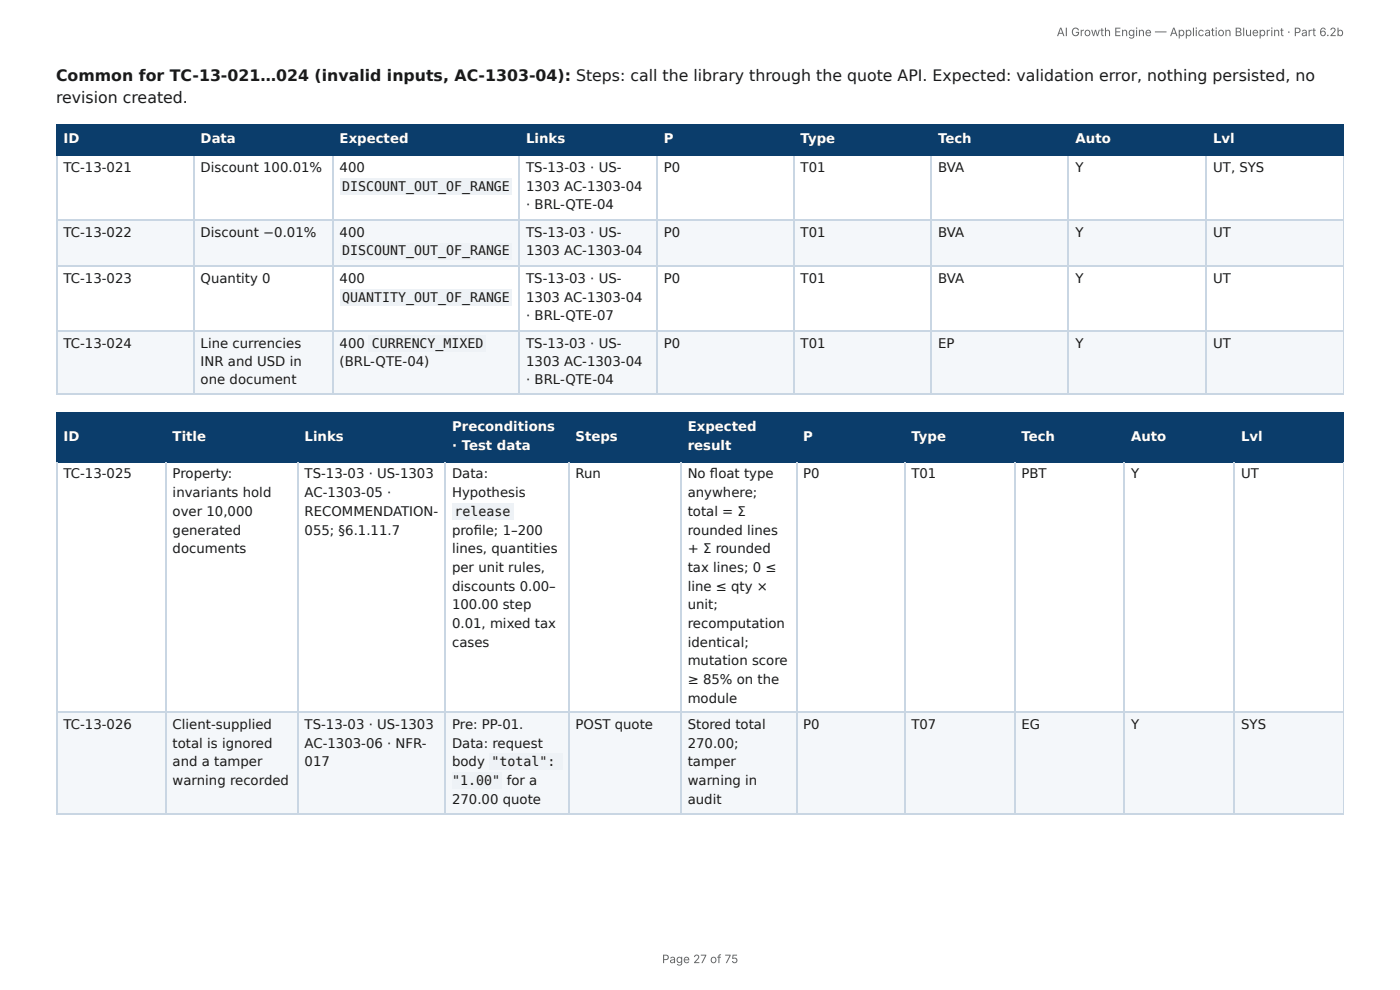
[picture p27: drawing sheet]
<svg xmlns="http://www.w3.org/2000/svg" width="297mm" height="210mm" viewBox="0 0 297 210" stroke-linecap="round" stroke-linejoin="round" font-family="sans-serif">
<defs><g id="words">
<g font-size="3.3" fill="#1a1a1a">
<text x="11.9" y="17.2">Common for TC-13-021…024 (invalid inputs, AC-1303-04): Steps: call the library through the quote API. Expected: validation error, nothing persisted, no</text>
<text x="11.9" y="22">revision created.</text>
</g>
<g font-size="2.8" fill="#fff">
<text x="13.5" y="30.4">ID</text>
<text x="42.6" y="30.4">Data</text>
<text x="72.1" y="30.4">Expected</text>
<text x="111.8" y="30.4">Links</text>
<text x="141" y="30.4">P</text>
<text x="170" y="30.4">Type</text>
<text x="199.3" y="30.4">Tech</text>
<text x="228.5" y="30.4">Auto</text>
<text x="257.7" y="30.4">Lvl</text>
<text x="13.5" y="93.7">ID</text>
<text x="36.7" y="93.7">Title</text>
<text x="64.7" y="93.7">Links</text>
<text x="96" y="91.5">Preconditions</text>
<text x="96" y="95.5">· Test data</text>
<text x="122.2" y="93.7">Steps</text>
<text x="146.1" y="91.5">Expected</text>
<text x="146.1" y="95.5">result</text>
<text x="170.6" y="93.7">P</text>
<text x="193.6" y="93.7">Type</text>
<text x="216.9" y="93.7">Tech</text>
<text x="240.3" y="93.7">Auto</text>
<text x="263.6" y="93.7">Lvl</text>
</g>
<g font-size="2.8" fill="#1a1a1a">
<text x="13.5" y="36.5">TC-13-021</text>
<text x="42.6" y="36.5">Discount 100.01%</text>
<text x="72.1" y="36.5">400</text>
<text x="72.7" y="40.5">DISCOUNT_OUT_OF_RANGE</text>
<text x="111.8" y="36.5">TS-13-03 · US-</text>
<text x="111.8" y="40.5">1303 AC-1303-04</text>
<text x="141" y="36.5">P0</text>
<text x="170" y="36.5">T01</text>
<text x="199.3" y="36.5">BVA</text>
<text x="228.5" y="36.5">Y</text>
<text x="257.7" y="36.5">UT, SYS</text>
<text x="111.8" y="44.5">· BRL-QTE-04</text>
<text x="13.5" y="50.3">TC-13-022</text>
<text x="42.6" y="50.3">Discount −0.01%</text>
<text x="72.1" y="50.3">400</text>
<text x="111.8" y="50.3">TS-13-03 · US-</text>
<text x="141" y="50.3">P0</text>
<text x="170" y="50.3">T01</text>
<text x="199.3" y="50.3">BVA</text>
<text x="228.5" y="50.3">Y</text>
<text x="257.7" y="50.3">UT</text>
<text x="72.7" y="54.2">DISCOUNT_OUT_OF_RANGE</text>
<text x="111.8" y="54.2">1303 AC-1303-04</text>
<text x="13.5" y="60.1">TC-13-023</text>
<text x="42.6" y="60.1">Quantity 0</text>
<text x="72.1" y="60.1">400</text>
<text x="72.7" y="64">QUANTITY_OUT_OF_RANGE</text>
<text x="111.8" y="60.1">TS-13-03 · US-</text>
<text x="111.8" y="64">1303 AC-1303-04</text>
<text x="141" y="60.1">P0</text>
<text x="170" y="60.1">T01</text>
<text x="199.3" y="60.1">BVA</text>
<text x="228.5" y="60.1">Y</text>
<text x="257.7" y="60.1">UT</text>
<text x="111.8" y="68">· BRL-QTE-07</text>
<text x="13.5" y="73.8">TC-13-024</text>
<text x="42.6" y="73.8">Line currencies</text>
<text x="42.6" y="77.8">INR and USD in</text>
<text x="72.1" y="73.8">400</text>
<text x="72.1" y="77.8">(BRL-QTE-04)</text>
<text x="78.9" y="73.8">CURRENCY_MIXED</text>
<text x="111.8" y="73.8">TS-13-03 · US-</text>
<text x="111.8" y="77.8">1303 AC-1303-04</text>
<text x="141" y="73.8">P0</text>
<text x="170" y="73.8">T01</text>
<text x="199.3" y="73.8">EP</text>
<text x="228.5" y="73.8">Y</text>
<text x="257.7" y="73.8">UT</text>
<text x="42.6" y="81.5">one document</text>
<text x="111.8" y="81.5">· BRL-QTE-04</text>
<text x="13.5" y="101.6">TC-13-025</text>
<text x="36.7" y="101.6">Property:</text>
<text x="64.7" y="101.6">TS-13-03 · US-1303</text>
<text x="96" y="101.6">Data:</text>
<text x="122.2" y="101.6">Run</text>
<text x="146.1" y="101.6">No fl oat type</text>
<text x="170.6" y="101.6">P0</text>
<text x="193.6" y="101.6">T01</text>
<text x="216.9" y="101.6">PBT</text>
<text x="240.3" y="101.6">Y</text>
<text x="263.6" y="101.6">UT</text>
<text x="36.7" y="105.6">invariants hold</text>
<text x="64.7" y="105.6">AC-1303-05 ·</text>
<text x="96" y="105.6">Hypothesis</text>
<text x="146.1" y="105.6">anywhere;</text>
<text x="36.7" y="109.5">over 10,000</text>
<text x="36.7" y="113.5">generated</text>
<text x="64.7" y="109.5">RECOMMENDATION-</text>
<text x="64.7" y="113.5">055; §6.1.11.7</text>
<text x="96" y="113.5">profi le; 1–200</text>
<text x="96.5" y="109.5">release</text>
<text x="146.1" y="109.5">total = Σ</text>
<text x="146.1" y="113.5">rounded lines</text>
<text x="36.7" y="117.5">documents</text>
<text x="96" y="117.5">lines, quantities</text>
<text x="146.1" y="117.5">+ Σ rounded</text>
<text x="96" y="121.4">per unit rules,</text>
<text x="96" y="125.4">discounts 0.00–</text>
<text x="146.1" y="121.4">tax lines; 0 ≤</text>
<text x="146.1" y="125.4">line ≤ qty ×</text>
<text x="96" y="129.4">100.00 step</text>
<text x="146.1" y="129.4">unit;</text>
<text x="96" y="133.4">0.01, mixed tax</text>
<text x="96" y="137.3">cases</text>
<text x="146.1" y="133.4">recomputation</text>
<text x="146.1" y="137.3">identical;</text>
<text x="146.1" y="141.3">mutation score</text>
<text x="146.1" y="145.3">≥ 85% on the</text>
<text x="146.1" y="149.2">module</text>
<text x="13.5" y="154.8">TC-13-026</text>
<text x="36.7" y="154.8">Client-supplied</text>
<text x="64.7" y="154.8">TS-13-03 · US-1303</text>
<text x="96" y="154.8">Pre: PP-01.</text>
<text x="122.2" y="154.8">POST quote</text>
<text x="146.1" y="154.8">Stored total</text>
<text x="170.6" y="154.8">P0</text>
<text x="193.6" y="154.8">T07</text>
<text x="216.9" y="154.8">EG</text>
<text x="240.3" y="154.8">Y</text>
<text x="263.6" y="154.8">SYS</text>
<text x="36.7" y="158.8">total is ignored</text>
<text x="64.7" y="158.8">AC-1303-06 · NFR-</text>
<text x="96" y="158.8">Data: request</text>
<text x="146.1" y="158.8">270.00;</text>
<text x="36.7" y="162.7">and a tamper</text>
<text x="36.7" y="166.7">warning recorded</text>
<text x="64.7" y="162.7">017</text>
<text x="96" y="162.7">body</text>
<text x="96" y="166.7">&quot;1.00&quot;</text>
<text x="104.4" y="162.7">&quot;total&quot;:</text>
<text x="107.6" y="166.7">for a</text>
<text x="146.1" y="162.7">tamper</text>
<text x="146.1" y="166.7">warning in</text>
<text x="96" y="170.7">270.00 quote</text>
<text x="146.1" y="170.7">audit</text>
</g>
<g font-size="2.5" fill="#666">
<text x="224.4" y="7.7">AI Growth Engine — Application Blueprint · Part 6.2b</text>
<text x="140.6" y="204.5">Page 27 of 75</text>
</g>
</g></defs>
<g fill="#0b3d6b">
<path d="M12.2 26.7h29.1v6.4h-29.1z"/>
<path d="M41.3 26.7h29.3v6.4h-29.3z"/>
<path d="M70.6 26.7h39.7v6.4h-39.7z"/>
<path d="M110.3 26.7h29.1v6.4h-29.1z"/>
<path d="M139.4 26.7h29.1v6.4h-29.1z"/>
<path d="M168.5 26.7h29.4v6.4h-29.4z"/>
<path d="M197.9 26.7h29.1v6.4h-29.1z"/>
<path d="M227 26.7h29.1v6.4h-29.1z"/>
<path d="M256.1 26.7h29.3v6.4h-29.3z"/>
</g>
<g fill="#f4f7fa">
<path d="M12.2 46.6h29.1v9.8h-29.1z"/>
<path d="M41.3 46.6h29.3v9.8h-29.3z"/>
<path d="M70.6 46.6h39.7v9.8h-39.7z"/>
<path d="M110.3 46.6h29.1v9.8h-29.1z"/>
<path d="M139.4 46.6h29.1v9.8h-29.1z"/>
<path d="M168.5 46.6h29.4v9.8h-29.4z"/>
<path d="M197.9 46.6h29.1v9.8h-29.1z"/>
<path d="M227 46.6h29.1v9.8h-29.1z"/>
<path d="M256.1 46.6h29.3v9.8h-29.3z"/>
<path d="M12.2 70.1h29.1v13.8h-29.1z"/>
<path d="M41.3 70.1h29.3v13.8h-29.3z"/>
<path d="M70.6 70.1h39.7v13.8h-39.7z"/>
<path d="M110.3 70.1h29.1v13.8h-29.1z"/>
<path d="M139.4 70.1h29.1v13.8h-29.1z"/>
<path d="M168.5 70.1h29.4v13.8h-29.4z"/>
<path d="M197.9 70.1h29.1v13.8h-29.1z"/>
<path d="M227 70.1h29.1v13.8h-29.1z"/>
<path d="M256.1 70.1h29.3v13.8h-29.3z"/>
</g>
<path d="M11.9 26.6h273.5M11.9 32.9h273.5M12 26.5v6.6M41.1 26.5v6.6M70.8 26.5v6.6M110.2 26.5v6.6M139.6 26.5v6.6M168.7 26.5v6.6M197.8 26.5v6.6M226.9 26.5v6.6M256.2 26.5v6.6" fill="none" stroke="#0b3d6b" stroke-width=".26"/>
<path d="M285.3 26.5v6.6" fill="none" stroke="#0b3d6b" stroke-width=".21"/>
<g fill="none" stroke="#c9d6e3" stroke-width=".26">
<path d="M12 33.1v50.8M41.1 33.1v50.8M70.8 33.1v50.8M110.2 33.1v50.8M139.6 33.1v50.8M168.7 33.1v50.8M197.8 33.1v50.8M226.9 33.1v50.8M256.2 33.1v50.8M11.9 46.7h273.5M11.9 56.5h273.5M11.9 70.2h273.5"/>
<path d="M11.9 83.7h273.5"/>
</g>
<path d="M285.3 33.1v50.8" fill="none" stroke="#c9d6e3" stroke-width=".21"/>
<g fill="#0b3d6b">
<path d="M12.2 87.8h23v10.4h-23z"/>
<path d="M35.2 87.8h28v10.4h-28z"/>
<path d="M63.2 87.8h31.3v10.4h-31.3z"/>
<path d="M94.5 87.8h26.4v10.4h-26.4z"/>
<path d="M120.9 87.8h23.8v10.4h-23.8z"/>
<path d="M144.7 87.8h24.4v10.4h-24.4z"/>
<path d="M169.1 87.8h23v10.4h-23z"/>
<path d="M192.1 87.8h23.3v10.4h-23.3z"/>
<path d="M215.4 87.8h23.5v10.4h-23.5z"/>
<path d="M238.9 87.8h23.3v10.4h-23.3z"/>
<path d="M262.2 87.8h23.2v10.4h-23.2z"/>
</g>
<g fill="#f4f7fa">
<path d="M12.2 151.3h23v21.7h-23z"/>
<path d="M35.2 151.3h28v21.7h-28z"/>
<path d="M63.2 151.3h31.3v21.7h-31.3z"/>
<path d="M94.5 151.3h26.4v21.7h-26.4z"/>
<path d="M120.9 151.3h23.8v21.7h-23.8z"/>
<path d="M144.7 151.3h24.4v21.7h-24.4z"/>
<path d="M169.1 151.3h23v21.7h-23z"/>
<path d="M192.1 151.3h23.3v21.7h-23.3z"/>
<path d="M215.4 151.3h23.5v21.7h-23.5z"/>
<path d="M238.9 151.3h23.3v21.7h-23.3z"/>
<path d="M262.2 151.3h23.2v21.7h-23.2z"/>
</g>
<g fill="none" stroke="#0b3d6b" stroke-width=".26">
<path d="M11.9 87.7h273.5M11.9 98h273.5M12 87.6v10.6M35.3 87.6v10.6M63.4 87.6v10.6M94.6 87.6v10.6M120.8 87.6v10.6M144.6 87.6v10.6M169.2 87.6v10.6M192.2 87.6v10.6M215.5 87.6v10.6M238.8 87.6v10.6"/>
<path d="M262.1 87.6v10.6"/>
</g>
<path d="M285.3 87.6v10.6" fill="none" stroke="#0b3d6b" stroke-width=".21"/>
<g fill="none" stroke="#c9d6e3" stroke-width=".26">
<path d="M12 98.2v74.8M35.3 98.2v74.8M63.4 98.2v74.8M94.6 98.2v74.8M120.8 98.2v74.8M144.6 98.2v74.8M169.2 98.2v74.8M192.2 98.2v74.8M215.5 98.2v74.8M238.8 98.2v74.8M262.1 98.2v74.8M11.9 151.2h273.5"/>
<path d="M11.9 172.9h273.5"/>
</g>
<path d="M285.3 98.2v74.8" fill="none" stroke="#c9d6e3" stroke-width=".21"/>
<g fill="#eef2f6">
<path d="M72.2 37.8h36.5v3.5h-36.5z"/>
<path d="M72.2 51.6h36.5v3.4h-36.5z"/>
<path d="M72.2 61.4h36.5v3.4h-36.5z"/>
<path d="M78.3 71.2h24.9v3.4h-24.9z"/>
<path d="M96 106.9h13v3.4h-13z"/>
<path d="M104 160.1h15.6v3.4h-15.6z"/>
<path d="M96 164h10.6v3.5h-10.6z"/>
</g>
<use href="#words"/>
</svg>
